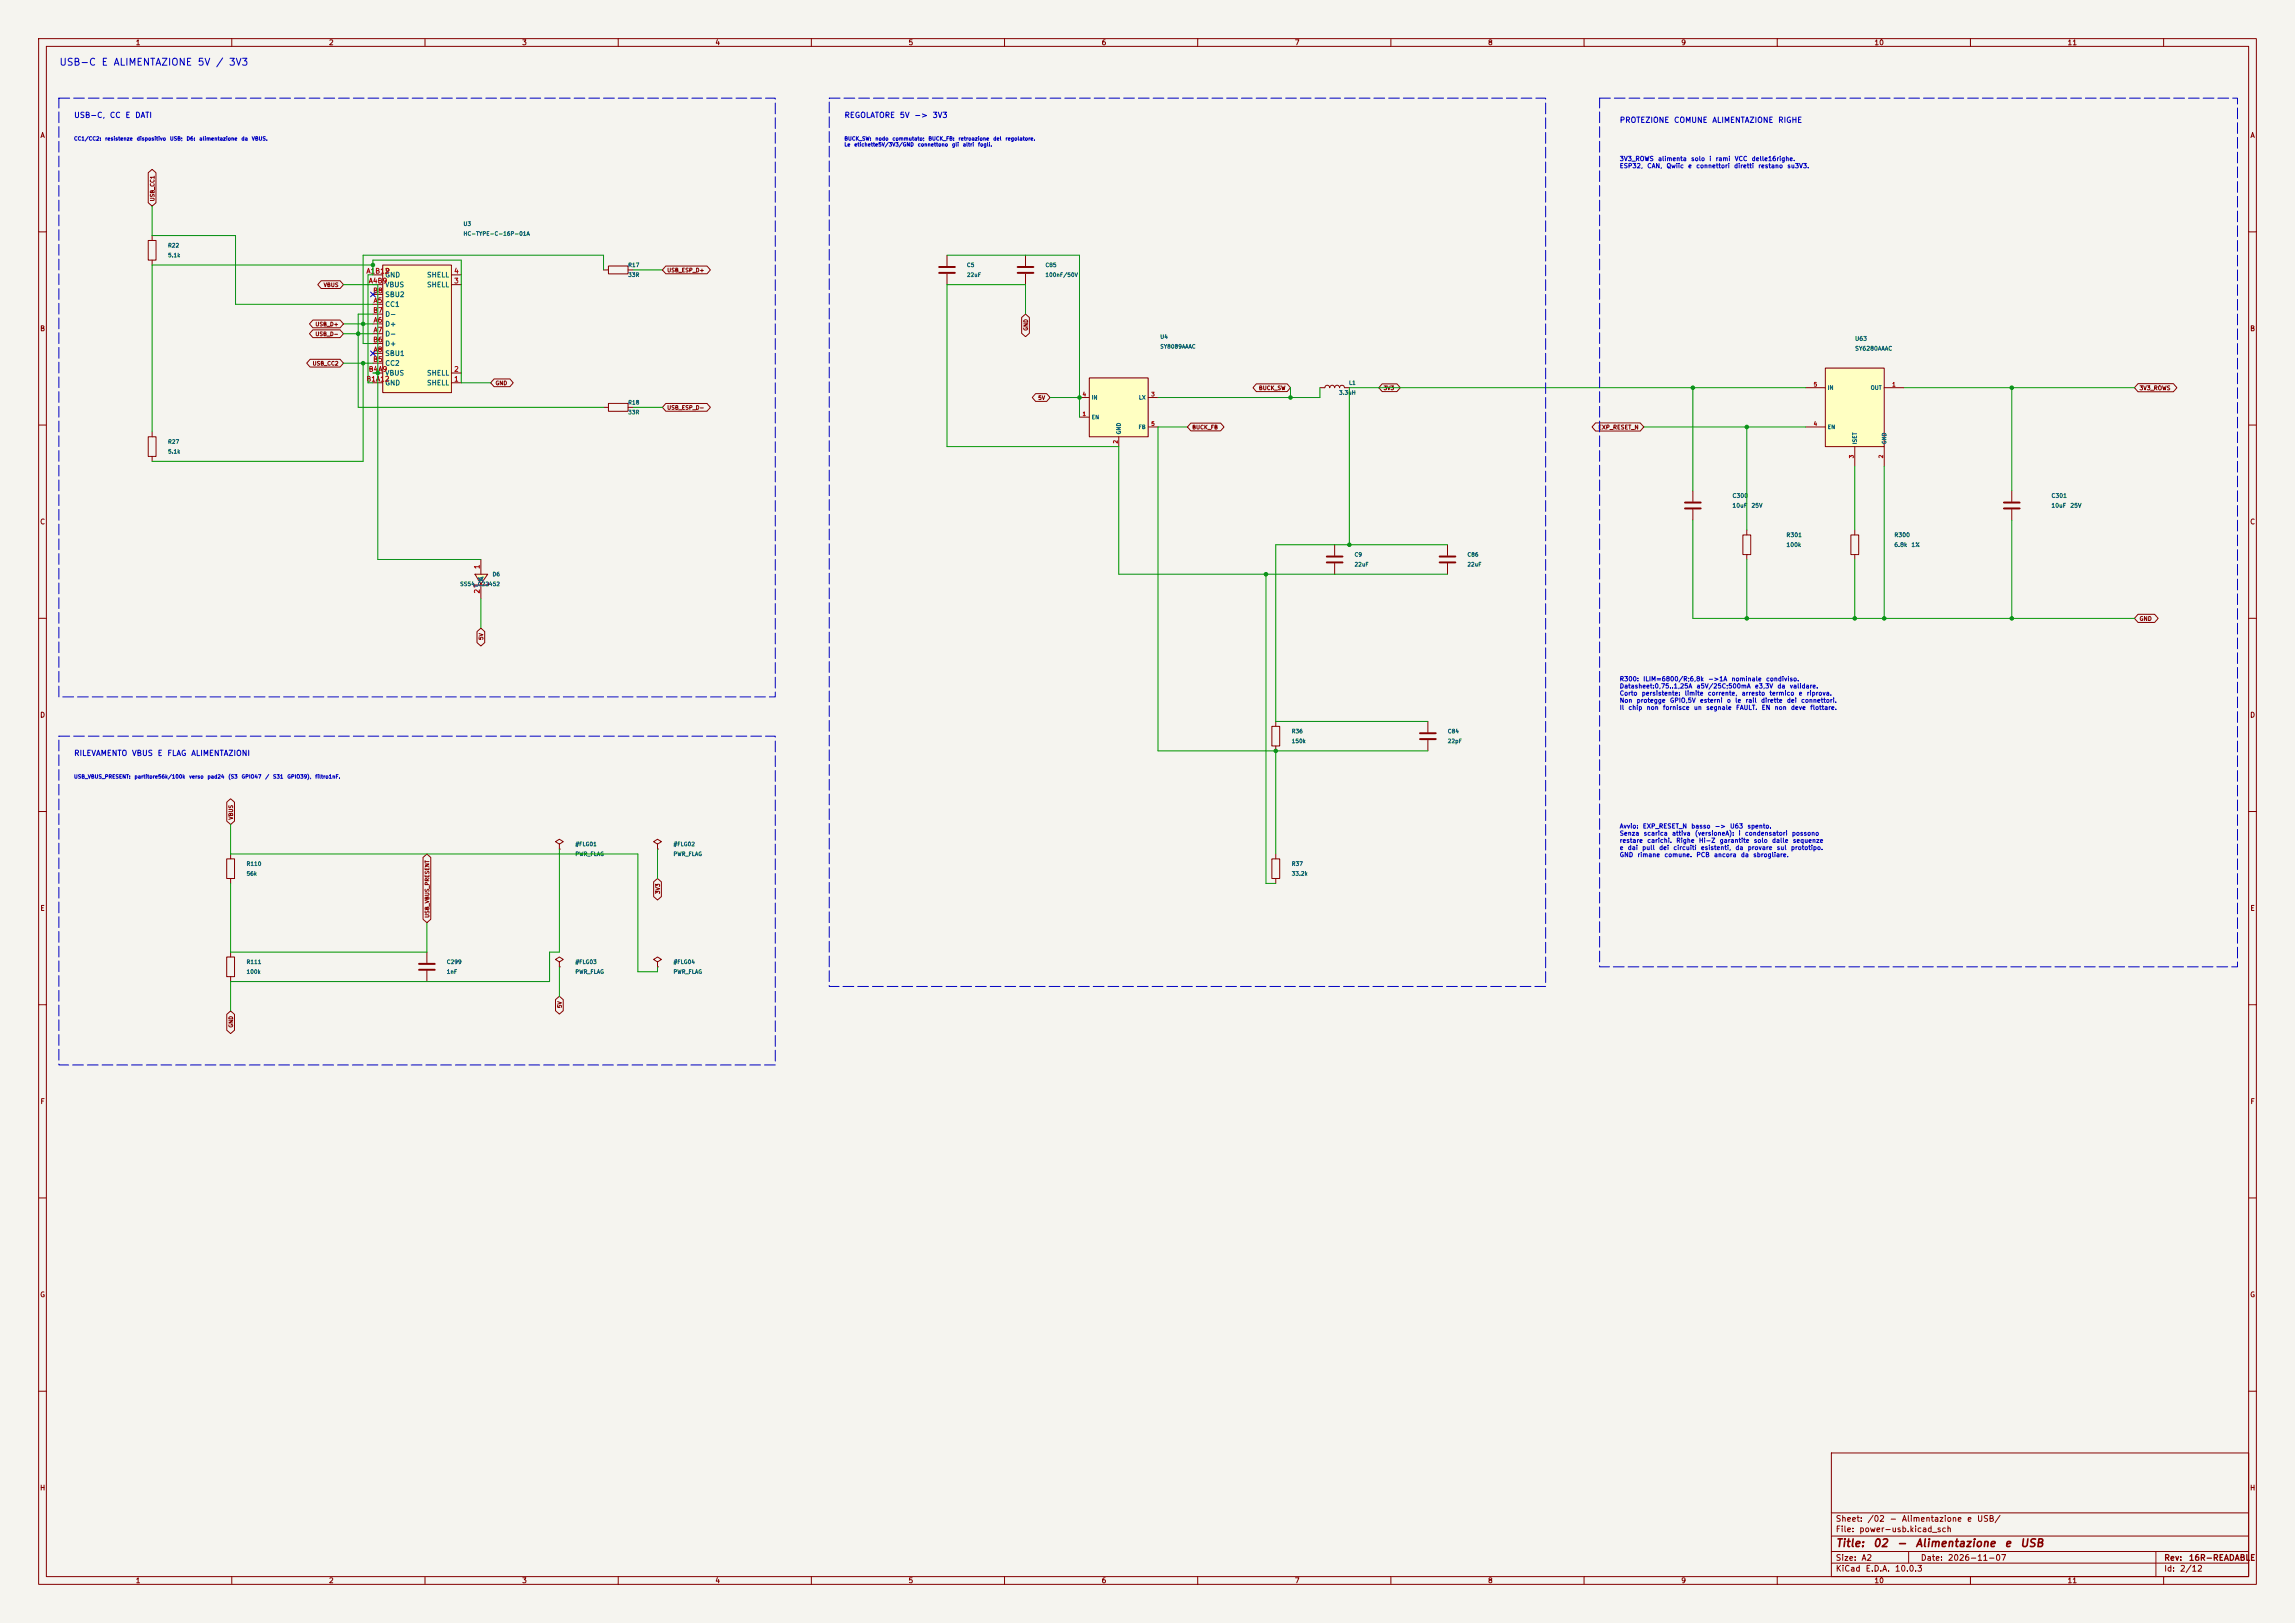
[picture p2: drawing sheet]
<svg xmlns="http://www.w3.org/2000/svg" width="594mm" height="420mm" viewBox="0 0 594 420" stroke-linecap="round" stroke-linejoin="round" font-family="sans-serif">
<defs><g id="words">
<g font-size="2" fill="#840000">
<text x="475" y="400.8">Title:</text>
<text x="484.7" y="400.8">02</text>
<text x="490.8" y="400.8">-</text>
<text x="495.6" y="400.8">Alimentazione</text>
<text x="518.7" y="400.8">e</text>
<text x="522.7" y="400.8">USB</text>
</g>
<text font-size="1.8" fill="#0000c2" x="15.2" y="17.4">USB-C E ALIMENTAZIONE 5V / 3V3</text>
<g font-size="1.5" fill="#840000">
<text x="475" y="394.1">Sheet:</text>
<text x="483.2" y="394.1">/02</text>
<text x="489" y="394.1">-</text>
<text x="492.1" y="394.1">Alimentazione</text>
<text x="509" y="394.1">e</text>
<text x="511.6" y="394.1">USB/</text>
<text x="475" y="396.8">File:</text>
<text x="481.1" y="396.8">power-usb.kicad_sch</text>
<text x="475" y="407">KiCad</text>
<text x="475" y="404.2">Size:</text>
<text x="481.7" y="404.2">A2</text>
<text x="482.7" y="407">E.D.A.</text>
<text x="490.3" y="407">10.0.3</text>
<text x="497" y="404.2">Date:</text>
<text x="504" y="404.2">2026-11-07</text>
<text x="560" y="404.2">Rev:</text>
<text x="560" y="407">Id:</text>
<text x="564.1" y="407">2/12</text>
<text x="566.4" y="404.2">16R-READABLE</text>
</g>
<g font-size="1.4" fill="#0000c2">
<text x="19" y="30.9">USB-C,</text>
<text x="28.3" y="30.9">CC</text>
<text x="32.3" y="30.9">E</text>
<text x="34.8" y="30.9">DATI</text>
<text x="218.4" y="30.9">REGOLATORE</text>
<text x="232.8" y="30.9">5V</text>
<text x="236.5" y="30.9">-&gt;</text>
<text x="241.2" y="30.9">3V3</text>
<text x="419.1" y="32.1">PROTEZIONE</text>
<text x="433.1" y="32.1">COMUNE</text>
<text x="443.1" y="32.1">ALIMENTAZIONE</text>
<text x="460.1" y="32.1">RIGHE</text>
<text x="19" y="196">RILEVAMENTO</text>
<text x="34" y="196">VBUS</text>
<text x="40.7" y="196">E</text>
<text x="43.2" y="196">FLAG</text>
<text x="49.4" y="196">ALIMENTAZIONI</text>
</g>
<g font-size="1.3" fill="#840000">
<text x="35" y="12">1</text>
<text x="85" y="12">2</text>
<text x="135" y="12">3</text>
<text x="185" y="12">4</text>
<text x="235" y="12">5</text>
<text x="285" y="12">6</text>
<text x="335" y="12">7</text>
<text x="385" y="12">8</text>
<text x="435" y="12">9</text>
<text x="485" y="12">10</text>
<text x="535" y="12">11</text>
<text x="10.3" y="36">A</text>
<text x="582.3" y="36">A</text>
<text x="10.3" y="86">B</text>
<text x="582.3" y="86">B</text>
<text x="10.3" y="136">C</text>
<text x="582.3" y="136">C</text>
<text x="10.3" y="186">D</text>
<text x="582.3" y="186">D</text>
<text x="10.3" y="236">E</text>
<text x="582.3" y="236">E</text>
<text x="10.3" y="286">F</text>
<text x="582.3" y="286">F</text>
<text x="10.3" y="336">G</text>
<text x="582.3" y="336">G</text>
<text x="10.2" y="386">H</text>
<text x="582.2" y="386">H</text>
<text x="35" y="410">1</text>
<text x="85" y="410">2</text>
<text x="135" y="410">3</text>
<text x="185" y="410">4</text>
<text x="235" y="410">5</text>
<text x="285" y="410">6</text>
<text x="335" y="410">7</text>
<text x="385" y="410">8</text>
<text x="435" y="410">9</text>
<text x="485" y="410">10</text>
<text x="535" y="410">11</text>
</g>
<g font-size="1.3" fill="#a90000">
<text x="94.7" y="71.1">A1B12</text>
<text x="117.4" y="71.1">4</text>
<text x="95.3" y="73.6">A4B9</text>
<text x="96.4" y="76.2">B8</text>
<text x="117.4" y="73.6">3</text>
<text x="96.4" y="81.3">B7</text>
<text x="96.5" y="78.7">A5</text>
<text x="96.5" y="83.8">A6</text>
<text x="96.4" y="88.9">B6</text>
<text x="96.5" y="86.3">A7</text>
<text x="96.4" y="94">B5</text>
<text x="96.5" y="91.4">A8</text>
<text x="94.7" y="99">B1A12</text>
<text x="95.3" y="96.5">B4A9</text>
<text x="117.4" y="99">1</text>
<text x="117.4" y="96.5">2</text>
<text x="124.4" y="147.4" transform="rotate(-90 124.4 147.4)">1</text>
<text x="124.4" y="153.7" transform="rotate(-90 124.4 153.7)">2</text>
</g>
<g font-size="1.3" fill="#006464">
<text x="99.6" y="72.1">GND</text>
<text x="99.6" y="74.6">VBUS</text>
<text x="99.6" y="77.2">SBU2</text>
<text x="110.4" y="74.6">SHELL</text>
<text x="110.4" y="72.1">SHELL</text>
<text x="99.6" y="79.7">CC1</text>
<text x="99.6" y="82.3">D-</text>
<text x="99.6" y="84.8">D+</text>
<text x="99.6" y="87.3">D-</text>
<text x="99.6" y="89.9">D+</text>
<text x="99.6" y="92.4">SBU1</text>
<text x="99.6" y="95">CC2</text>
<text x="99.6" y="100">GND</text>
<text x="99.6" y="97.5">VBUS</text>
<text x="110.4" y="100">SHELL</text>
<text x="110.4" y="97.5">SHELL</text>
<text x="125.4" y="150.6" transform="rotate(-90 125.4 150.6)">K</text>
<text x="125.4" y="150.4" transform="rotate(-90 125.4 150.4)">A</text>
</g>
<g font-size="1.2" fill="#0000c2">
<text x="419.1" y="41.9">3V3_ROWS</text>
<text x="429" y="41.9">alimenta</text>
<text x="437.6" y="41.9">solo</text>
<text x="442.3" y="41.9">i</text>
<text x="443.9" y="41.9">rami</text>
<text x="448.9" y="41.9">VCC</text>
<text x="453.3" y="41.9">delle16righe.</text>
<text x="419.1" y="43.8">ESP32,</text>
<text x="426.2" y="43.8">CAN,</text>
<text x="431.2" y="43.8">Qwiic</text>
<text x="436.8" y="43.8">e</text>
<text x="438.9" y="43.8">connettori</text>
<text x="448.7" y="43.8">diretti</text>
<text x="455" y="43.8">restano</text>
<text x="462.5" y="43.8">su3V3.</text>
<text x="419.1" y="176.6">R300:</text>
<text x="419.1" y="178.4">Datasheet:0,75..1,25A</text>
<text x="425.2" y="176.6">ILIM=6800/R;6,8k</text>
<text x="439" y="178.4">a5V/25C;500mA</text>
<text x="442" y="176.6">-&gt;1A</text>
<text x="448" y="176.6">nominale</text>
<text x="454.1" y="178.4">e3,3V</text>
<text x="457" y="176.6">condiviso.</text>
<text x="459.9" y="178.4">da</text>
<text x="463.1" y="178.4">validare.</text>
<text x="419.1" y="180.3">Corto</text>
<text x="419.1" y="182.1">Non</text>
<text x="419.1" y="184">Il</text>
<text x="421.4" y="184">chip</text>
<text x="423.5" y="182.1">protegge</text>
<text x="424.8" y="180.3">persistente:</text>
<text x="426.1" y="184">non</text>
<text x="430.3" y="184">fornisce</text>
<text x="432.1" y="182.1">GPIO,5V</text>
<text x="435.9" y="180.3">limite</text>
<text x="438.3" y="184">un</text>
<text x="439.9" y="182.1">esterni</text>
<text x="441.5" y="184">segnale</text>
<text x="441.9" y="180.3">corrente,</text>
<text x="446.8" y="182.1">o</text>
<text x="449" y="182.1">le</text>
<text x="449.2" y="184">FAULT.</text>
<text x="450.7" y="180.3">arresto</text>
<text x="451.7" y="182.1">rail</text>
<text x="455.7" y="182.1">dirette</text>
<text x="455.8" y="184">EN</text>
<text x="457.9" y="180.3">termico</text>
<text x="459.2" y="184">non</text>
<text x="462.4" y="182.1">dei</text>
<text x="463.4" y="184">deve</text>
<text x="465.4" y="180.3">e</text>
<text x="466" y="182.1">connettori.</text>
<text x="467.5" y="180.3">riprova.</text>
<text x="468.4" y="184">flottare.</text>
<text x="419.1" y="214.7">Avvio:</text>
<text x="425.1" y="214.7">EXP_RESET_N</text>
<text x="437.6" y="214.7">basso</text>
<text x="443.7" y="214.7">-&gt;</text>
<text x="447.7" y="214.7">U63</text>
<text x="452.2" y="214.7">spento.</text>
<text x="419.1" y="216.5">Senza</text>
<text x="419.1" y="218.4">restare</text>
<text x="419.1" y="220.2">e</text>
<text x="421.2" y="220.2">dai</text>
<text x="424.9" y="220.2">pull</text>
<text x="425.3" y="216.5">scarica</text>
<text x="426.2" y="218.4">carichi.</text>
<text x="429.3" y="220.2">dei</text>
<text x="432.6" y="216.5">attiva</text>
<text x="433" y="220.2">circuiti</text>
<text x="433.7" y="218.4">Righe</text>
<text x="438.6" y="216.5">(versioneA):</text>
<text x="439.6" y="218.4">Hi-Z</text>
<text x="440.1" y="220.2">esistenti,</text>
<text x="445" y="218.4">garantite</text>
<text x="449" y="220.2">da</text>
<text x="449.9" y="216.5">i</text>
<text x="451.5" y="216.5">condensatori</text>
<text x="452.2" y="220.2">provare</text>
<text x="453.8" y="218.4">solo</text>
<text x="458.5" y="218.4">dalle</text>
<text x="459.7" y="220.2">sul</text>
<text x="463.4" y="220.2">prototipo.</text>
<text x="463.7" y="216.5">possono</text>
<text x="463.9" y="218.4">sequenze</text>
<text x="419.1" y="222.1">GND</text>
<text x="423.7" y="222.1">rimane</text>
<text x="430.7" y="222.1">comune.</text>
<text x="438.9" y="222.1">PCB</text>
<text x="443.5" y="222.1">ancora</text>
<text x="450.5" y="222.1">da</text>
<text x="453.6" y="222.1">sbrogliare.</text>
</g>
<g font-size="1.1" fill="#006464">
<text x="480" y="88.4">U63</text>
<text x="480" y="91">SY6280AAAC</text>
<text x="448.3" y="129.1">C300</text>
<text x="448.3" y="131.6">10uF</text>
<text x="453.2" y="131.6">25V</text>
<text x="530.8" y="129.1">C301</text>
<text x="530.8" y="131.6">10uF</text>
<text x="535.7" y="131.6">25V</text>
<text x="462.2" y="139.2">R301</text>
<text x="462.2" y="141.8">100k</text>
<text x="490.2" y="139.2">R300</text>
<text x="490.2" y="141.8">6.8k</text>
<text x="494.6" y="141.8">1%</text>
</g>
<g font-size="1.1" fill="#840000">
<text x="553.6" y="101.2">3V3_ROWS</text>
<text x="413.6" y="111.4">EXP_RESET_N</text>
<text x="553.6" y="160.9">GND</text>
</g>
<g font-size="1" fill="#0000c2">
<text x="19" y="36.6">CC1/CC2:</text>
<text x="27.1" y="36.6">resistenze</text>
<text x="35.3" y="36.6">dispositivo</text>
<text x="43.9" y="36.6">USB;</text>
<text x="48.2" y="36.6">D6:</text>
<text x="51.5" y="36.6">alimentazione</text>
<text x="62.4" y="36.6">da</text>
<text x="65.1" y="36.6">VBUS.</text>
<text x="218.4" y="36.6">BUCK_SW:</text>
<text x="218.4" y="38.1">Le</text>
<text x="221" y="38.1">etichette5V/3V3/GND</text>
<text x="226.4" y="36.6">nodo</text>
<text x="230.9" y="36.6">commutato;</text>
<text x="237.4" y="38.1">connettono</text>
<text x="240.2" y="36.6">BUCK_FB:</text>
<text x="246.3" y="38.1">gli</text>
<text x="248" y="36.6">retroazione</text>
<text x="249.1" y="38.1">altri</text>
<text x="253" y="38.1">fogli.</text>
<text x="257" y="36.6">del</text>
<text x="260.1" y="36.6">regolatore.</text>
<text x="19" y="201.7">USB_VBUS_PRESENT:</text>
<text x="34.7" y="201.7">partitore56k/100k</text>
<text x="48.9" y="201.7">verso</text>
<text x="53.6" y="201.7">pad24</text>
<text x="59" y="201.7">(S3</text>
<text x="62.4" y="201.7">GPIO47</text>
<text x="68.6" y="201.7">/</text>
<text x="70.5" y="201.7">S31</text>
<text x="74.3" y="201.7">GPIO39),</text>
<text x="81.5" y="201.7">filtro1nF.</text>
</g>
<g font-size="1" fill="#840000">
<text x="40.2" y="52.2" transform="rotate(-90 40.2 52.2)">USB_CC1</text>
<text x="172.6" y="70.7">USB_ESP_D+</text>
<text x="83.7" y="74.5">VBUS</text>
<text x="81.5" y="84.7">USB_D+</text>
<text x="81.5" y="87.2">USB_D-</text>
<text x="266.3" y="85.7" transform="rotate(-90 266.3 85.7)">GND</text>
<text x="80.8" y="94.8">USB_CC2</text>
<text x="128.1" y="99.9">GND</text>
<text x="325.7" y="101.2">BUCK_SW</text>
<text x="358" y="101.2">3V3</text>
<text x="172.6" y="106.2">USB_ESP_D-</text>
<text x="268.6" y="103.7">5V</text>
<text x="308.5" y="111.3">BUCK_FB</text>
<text x="125.3" y="165.8" transform="rotate(-90 125.3 165.8)">5V</text>
<text x="60.5" y="212.2" transform="rotate(-90 60.5 212.2)">VBUS</text>
<text x="171" y="231.5" transform="rotate(-90 171 231.5)">3V3</text>
<text x="111.3" y="237.6" transform="rotate(-90 111.3 237.6)">USB_VBUS_PRESENT</text>
<text x="145.6" y="261" transform="rotate(-90 145.6 261)">5V</text>
<text x="60.5" y="266" transform="rotate(-90 60.5 266)">GND</text>
</g>
<g font-size="1" fill="#006464">
<text x="119.8" y="58.7">U3</text>
<text x="43.4" y="64.3">R22</text>
<text x="119.8" y="61.2">HC-TYPE-C-16P-01A</text>
<text x="43.4" y="66.8">5.1k</text>
<text x="162.5" y="69.3">R17</text>
<text x="162.5" y="71.9">33R</text>
<text x="250.1" y="71.9">22uF</text>
<text x="250.1" y="69.3">C5</text>
<text x="270.5" y="69.3">C85</text>
<text x="270.5" y="71.9">100nF/50V</text>
<text x="300.2" y="87.9">U4</text>
<text x="300.2" y="90.4">SY8089AAAC</text>
<text x="349" y="99.8">L1</text>
<text x="472.9" y="101.1">IN</text>
<text x="484.1" y="101.1">OUT</text>
<text x="162.5" y="104.9">R18</text>
<text x="162.5" y="107.4">33R</text>
<text x="282.4" y="103.6">IN</text>
<text x="294.7" y="103.6">LX</text>
<text x="346.5" y="102.4">3.3uH</text>
<text x="282.4" y="108.7">EN</text>
<text x="290.3" y="112.5" transform="rotate(-90 290.3 112.5)">GND</text>
<text x="294.6" y="111.3">FB</text>
<text x="472.9" y="111.3">EN</text>
<text x="43.4" y="117.6">5.1k</text>
<text x="43.4" y="115.1">R27</text>
<text x="480.8" y="115.1" transform="rotate(-90 480.8 115.1)">ISET</text>
<text x="488.4" y="115.1" transform="rotate(-90 488.4 115.1)">GND</text>
<text x="127.4" y="149.4">D6</text>
<text x="350.5" y="146.8">22uF</text>
<text x="350.5" y="144.3">C9</text>
<text x="379.7" y="146.8">22uF</text>
<text x="379.7" y="144.3">C86</text>
<text x="119" y="151.9">SS54_C22452</text>
<text x="334.2" y="190">R36</text>
<text x="374.6" y="190">C84</text>
<text x="334.2" y="192.5">150k</text>
<text x="374.6" y="192.5">22pF</text>
<text x="148.8" y="221.7">PWR_FLAG</text>
<text x="148.8" y="219.2">#FLG01</text>
<text x="174.2" y="221.7">PWR_FLAG</text>
<text x="174.2" y="219.2">#FLG02</text>
<text x="63.7" y="226.8">56k</text>
<text x="63.7" y="224.3">R110</text>
<text x="334.2" y="226.8">33.2k</text>
<text x="334.2" y="224.3">R37</text>
<text x="63.7" y="249.7">R111</text>
<text x="115.5" y="249.7">C299</text>
<text x="148.8" y="249.7">#FLG03</text>
<text x="174.2" y="249.7">#FLG04</text>
<text x="63.7" y="252.2">100k</text>
<text x="115.5" y="252.2">1nF</text>
<text x="148.8" y="252.2">PWR_FLAG</text>
<text x="174.2" y="252.2">PWR_FLAG</text>
</g>
<g font-size="1" fill="#a90000">
<text x="469.3" y="100.3">5</text>
<text x="489.6" y="100.3">1</text>
<text x="280.1" y="107.9">1</text>
<text x="280.1" y="102.8">4</text>
<text x="297.8" y="102.8">3</text>
<text x="297.8" y="110.4">5</text>
<text x="469.3" y="110.4">4</text>
<text x="289.5" y="114.9" transform="rotate(-90 289.5 114.9)">2</text>
<text x="480" y="118.7" transform="rotate(-90 480 118.7)">3</text>
<text x="487.6" y="118.7" transform="rotate(-90 487.6 118.7)">2</text>
</g>
</g></defs>
<path d="M0 0h594v420h-594z" fill="#f5f4ef" stroke="#f5f4ef" stroke-width=".26"/>
<g fill="none" stroke="#840000" stroke-width=".26">
<path d="M10 10h574v400h-574zM12 12h570v396h-570zM60 10v2M110 10v2M160 10v2M210 10v2M260 10v2M310 10v2M360 10v2M410 10v2M460 10v2M510 10v2"/>
<path d="M560 10v2M10 60h2M582 60h2M10 110h2M582 110h2M10 160h2M582 160h2M10 210h2M170.2 218.4l1-.6-1-.6-1 .6 1 .6v1.3M170.2 219.7h.1M582 210h2M144.8 248.9l1-.6-1-.6-1 .6 1 .6v1.3"/>
<path d="M144.8 250.2h.1M10 260h2M582 260h2M10 310h2M582 310h2M10 360h2M474 376h108v32h-108zM582 360h2M474 397.5h108M474 391.5h108M60 408v2M110 408v2"/>
<path d="M160 408v2M210 408v2M260 408v2M310 408v2M360 408v2M410 408v2M460 408v2M474 404.5h108M474 401.5h108M494 401.5v3M510 408v2M558 401.5v6.5"/>
<path d="M560 408v2"/>
</g>
<path d="M99.1 68.6h17.7v33h-17.7z" fill="#ffffc2"/>
<g fill="none" stroke="#840000" stroke-width=".26">
<path d="M96.5 73.7h2.6M96.5 71.1h2.6M96.5 78.7h2.6M96.5 76.2h2.6M99.1 68.6h17.7v33h-17.7zM116.8 73.7h2.6M116.8 71.1h2.6M245.1 66v2.8M245.1 70.9v2.8M96.5 99.1h2.6M96.5 96.5h2.6M96.5 83.8h2.6"/>
<path d="M96.5 86.4h2.6M96.5 91.4h2.6M96.5 94h2.6M96.5 88.9h2.6M96.5 81.3h2.6M116.8 99.1h2.6M116.8 96.5h2.6M38.4 113h2v5.1h-2zM39.4 111.8v1.2M39.4 118.1v1.3M438.1 127v2.8M438.1 131.8v2.8"/>
<path d="M144.8 218.4l1-.6-1-.6-1 .6 1 .6v1.3M144.8 219.7h.1M329.2 222.3h2v5h-2zM330.2 221v1.3M330.2 227.3v1.3"/>
<circle cx="100.3" cy="69.9" r=".38"/>
</g>
<path d="M243.1 69.1h4M243.1 70.6h4M436.1 130h4.1M436.1 131.6h4.1" fill="none" stroke="#840000" stroke-width=".51"/>
<path d="M281.9 97.8h15.3v15.2h-15.3z" fill="#ffffc2"/>
<g fill="none" stroke="#840000" stroke-width=".26">
<path d="M38.4 62.2h2v5.1h-2zM39.4 61v1.2M39.4 67.3v1.3M281.9 97.8h15.3v15.2h-15.3zM156.2 105.4h1.3M157.5 104.4h5.1v2h-5.1zM162.6 105.4h1.2M279.4 108h2.5M279.4 102.9h2.5M289.6 113v2.6M297.2 102.9h2.5M297.2 110.5h2.5"/>
<path d="M341.6 100.3h1.3l.2-.4 .4-.2 .5 .2 .2 .4 .2-.4 .4-.2 .5 .2 .1 .4 .2-.4 .5-.2 .4 .2 .2 .4 .2-.4 .4-.2 .5 .2 .2 .4h1.2M170.2 248.9l1-.6-1-.6-1 .6 1 .6v1.3M170.2 250.2h.1"/>
</g>
<path d="M122.9 148.6h3.3l-1.7 2.5z" fill="#ffffc2"/>
<path d="M520.7 127v2.8M520.7 131.8v2.8M122.9 148.6h3.3l-1.7 2.5zM124.5 144.8v3.8M124.5 151.1v3.8M126.2 150.9h.3v.5h-3.8v.5h.2M345.4 141v2.8M345.4 145.8v2.8" fill="none" stroke="#840000" stroke-width=".26"/>
<path d="M518.7 130h4M518.7 131.6h4M343.4 144h4.1M343.4 145.5h4.1" fill="none" stroke="#840000" stroke-width=".51"/>
<path d="M472.4 95.3h15.3v20.3h-15.3z" fill="#ffffc2"/>
<g fill="none" stroke="#840000" stroke-width=".26">
<path d="M38.4 44.7l1-.9 1 .9v7.8l-1 .8-1-.8zM83.1 72.7h4.9l.9 1-.9 1h-4.9l-.9-1zM156.2 69.9h1.3M157.5 68.8h5.1v2.1h-5.1zM162.6 69.9h1.2M172.3 68.8h10.7l.9 1.1-.9 1h-10.7l-.9-1zM265.4 66v2.8M265.4 70.9v2.8M80.3 93h7.7l.9 1-.9 1h-7.7l-.9-1zM81 82.8h7l.9 1-.9 1h-7l-.9-1zM81 85.4h7l.9 1-.9 1h-7l-.9-1zM127.9 98.1h4.1l.8 1-.8 1h-4.1l-.9-1z"/>
<path d="M264.4 82.2l1-.9 1 .9v4.1l-1 .8-1-.8zM325.2 99.3h7.9l.9 1-.9 1h-7.9l-.9-1zM357.7 99.3h3.9l.8 1-.8 1h-3.9l-.8-1zM472.4 95.3h15.3v20.3h-15.3zM553.4 99.3h9.1l.9 1-.9 1.1h-9.1l-1-1.1zM172.3 104.4h10.7l.9 1-.9 1h-10.7l-.9-1zM268 101.9h2.9l.9 1-.9 1h-2.9l-.8-1zM308.2 109.5h7.7l.9 1-.9 1h-7.7l-.9-1zM413 109.4h11.5l.9 1.1-.9 1h-11.5l-.9-1zM467.4 100.3h5M467.4 110.5h5M480.1 115.6v5.1"/>
<path d="M487.7 100.3h5.1M487.7 115.6v5.1M451.1 138.4h2v5.1h-2zM452.1 137.2v1.2M479 138.4h2.1v5.1h-2.1zM480.1 137.2v1.2M374.6 141v2.8M374.6 145.8v2.8M452.1 143.5v1.3M480.1 143.5v1.3M553.4 159h4.3l.9 1-.9 1.1h-4.3l-1-1.1zM123.5 163.4l1-.8 1 .8v2.9l-1 .9-1-.9z"/>
<path d="M329.2 188h2v5h-2zM330.2 186.7v1.3M330.2 193v1.3M369.6 186.7v2.8M369.6 191.5v2.8M58.7 207.6l1-.9 1 .9v4.9l-1 .9-1-.9zM58.7 222.3h2v5h-2zM59.7 221v1.3M59.7 227.3v1.3M109.5 221.9l1-.9 1 .9v16l-1 .9-1-.9zM169.2 228.2l1-.9 1 .9v3.8l-1 .9-1-.9zM58.7 247.7h2v5h-2z"/>
<path d="M59.7 246.4v1.3M59.7 252.7v1.3M110.5 246.4v2.8M110.5 251.2v2.8M143.8 258.7l1-.9 1 .9v2.8l-1 .9-1-.9zM58.7 262.5l1-.9 1 .9v4.1l-1 .9-1-.9z"/>
</g>
<path d="M263.4 69.1h4.1M263.4 70.6h4.1M372.6 144h4.1M372.6 145.5h4.1M367.5 189.7h4.1M367.5 191.3h4.1M108.5 249.4h4M108.5 251h4" fill="none" stroke="#840000" stroke-width=".51"/>
<g fill="none" stroke="#009600" stroke-width=".26">
<path d="M39.4 53.3v7.7h21.6v17.7h35.5M88.9 73.7h8.9v71.1h26.7M96.5 68.6h-57.1v43.2M156.2 69.9v-3.9h-62.2v22.9h2.5M163.8 69.9h7.6M245.1 66h34.3v42M88.9 86.4h7.6M88.9 94h7.6M88.9 83.8h7.6M94 94v25.4h-54.6M96.5 99.1h-1.3v-28h1.3v-3.8h22.9v31.8h7.6M96.5 81.3h-3.8v24.1h63.5"/>
<path d="M96.5 96.5h1.3M265.4 81.3v-7.6h-20.3v41.9h44.5v33h85M163.8 105.4h7.6M271.8 102.9h7.6M307.3 110.5h-7.6v83.8h69.9M334 100.3v2.6M341.6 100.3v2.6h-41.9M425.4 110.5h42M438.1 100.3v26.7M452.1 110.5v26.7M467.4 100.3h-118.2v40.7M492.8 100.3h59.6"/>
<path d="M520.7 100.3v26.7M438.1 134.6v25.4h114.3M480.1 120.7v16.5M487.7 120.7v39.3M520.7 134.6v25.4M124.5 154.9v7.7M327.7 148.6v80h2.5M374.6 141h-44.4v45.7h39.4M452.1 144.8v15.2M480.1 144.8v15.2M330.2 194.3v26.7M59.7 213.4v7.6h105.4v30.5h5.1v-1.3"/>
<path d="M144.8 219.7v26.7h-2.6v7.6h-82.5v7.6M170.2 219.7v7.6M59.7 228.6v17.8h50.8v-7.6M144.8 250.2v7.6"/>
</g>
<path d="M95.9 75.6l1.2 1.2M97.1 75.6l-1.2 1.2M95.9 90.8l1.2 1.2M97.1 90.8l-1.2 1.2" fill="none" stroke="#000084" stroke-width=".26"/>
<path d="M15.2 25.4h185.5v154.9h-185.5zM214.6 25.4h185.4v229.9h-185.4zM414 25.4h165.1v224.8h-165.1zM15.2 190.5h185.5v85.1h-185.5z" fill="none" stroke="#0000c2" stroke-width=".26" stroke-dasharray="2.8 1"/>
<g fill="#009600" stroke="#009600" stroke-width=".26">
<circle cx="94" cy="83.8" r=".46"/>
<circle cx="94" cy="94" r=".46"/>
<circle cx="92.7" cy="86.4" r=".46"/>
<circle cx="520.7" cy="160" r=".46"/>
<circle cx="520.7" cy="100.3" r=".46"/>
<circle cx="452.1" cy="110.5" r=".46"/>
<circle cx="452.1" cy="160" r=".46"/>
<circle cx="480.1" cy="160" r=".46"/>
<circle cx="487.7" cy="160" r=".46"/>
<circle cx="438.1" cy="100.3" r=".46"/>
<circle cx="96.5" cy="68.6" r=".46"/>
<circle cx="97.8" cy="96.5" r=".46"/>
<circle cx="327.7" cy="148.6" r=".46"/>
<circle cx="349.2" cy="141" r=".46"/>
<circle cx="279.4" cy="102.9" r=".46"/>
<circle cx="330.2" cy="194.3" r=".46"/>
<circle cx="334" cy="102.9" r=".46"/>
</g>
<use href="#words"/>
</svg>
